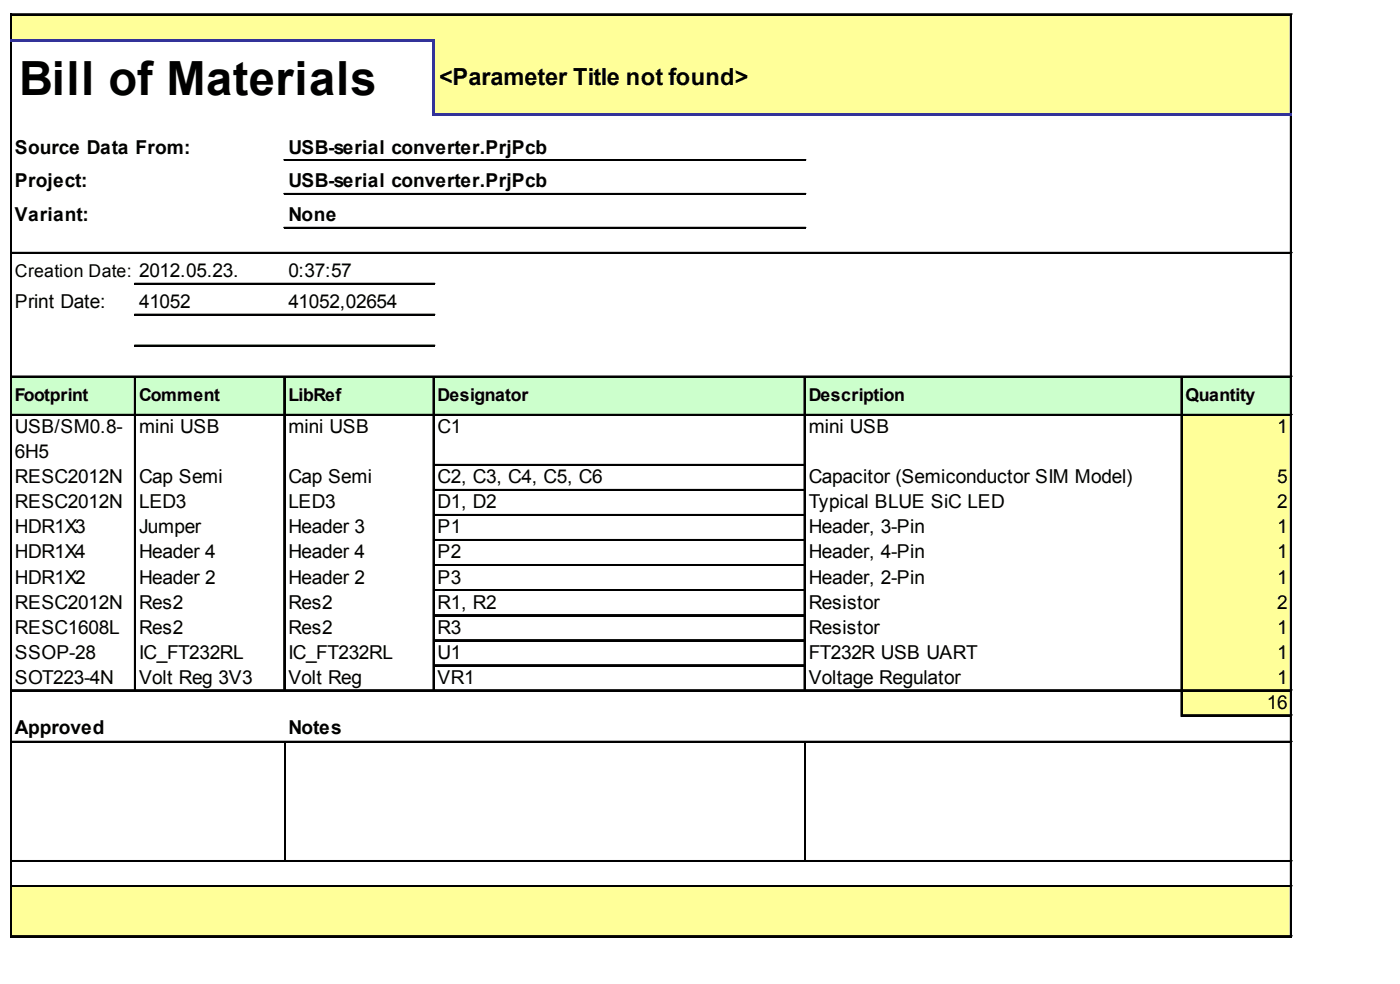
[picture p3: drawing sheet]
<svg xmlns="http://www.w3.org/2000/svg" width="288mm" height="202mm" viewBox="0 0 288 202" stroke-linecap="round" stroke-linejoin="round" font-family="sans-serif">
<defs><g id="words">
<text font-size="9.7" x="4" y="19.5">Bill of Materials</text>
<text font-size="4.8" x="90.3" y="17.5">&lt;Parameter Title not found&gt;</text>
<g font-size="3.9">
<text x="3.1" y="31.5">Source Data From:</text>
<text x="59.3" y="31.5">USB-serial converter.PrjPcb</text>
<text x="3.1" y="38.5">Project:</text>
<text x="59.3" y="38.5">USB-serial converter.PrjPcb</text>
<text x="3.1" y="45.5">Variant:</text>
<text x="59.3" y="45.5">None</text>
<text x="59.3" y="56.9">0:37:57</text>
<text x="3.1" y="63.3">Print Date:</text>
<text x="28.6" y="63.3">41052</text>
<text x="59.3" y="63.3">41052,02654</text>
<text x="3.1" y="89">USB/SM0.8-</text>
<text x="28.6" y="89">mini USB</text>
<text x="59.3" y="89">mini USB</text>
<text x="90" y="89">C1</text>
<text x="166.3" y="89">mini USB</text>
<text x="262.6" y="89">1</text>
<text x="3.1" y="94.2">6H5</text>
<text x="3.1" y="99.3">RESC2012N</text>
<text x="28.6" y="99.3">Cap Semi</text>
<text x="59.3" y="99.3">Cap Semi</text>
<text x="90" y="99.3">C2, C3, C4, C5, C6</text>
<text x="166.3" y="99.3">Capacitor (Semiconductor SIM Model)</text>
<text x="262.6" y="99.3">5</text>
<text x="3.1" y="104.4">RESC2012N</text>
<text x="28.6" y="104.4">LED3</text>
<text x="59.3" y="104.4">LED3</text>
<text x="90" y="104.4">D1, D2</text>
<text x="166.3" y="104.4">Typical BLUE SiC LED</text>
<text x="262.6" y="104.4">2</text>
<text x="3.1" y="109.6">HDR1X3</text>
<text x="28.6" y="109.6">Jumper</text>
<text x="59.3" y="109.6">Header 3</text>
<text x="90" y="109.6">P1</text>
<text x="166.3" y="109.6">Header, 3-Pin</text>
<text x="262.6" y="109.6">1</text>
<text x="3.1" y="114.7">HDR1X4</text>
<text x="3.1" y="119.9">HDR1X2</text>
<text x="28.6" y="114.7">Header 4</text>
<text x="28.6" y="119.9">Header 2</text>
<text x="59.3" y="114.7">Header 4</text>
<text x="59.3" y="119.9">Header 2</text>
<text x="90" y="114.7">P2</text>
<text x="90" y="119.9">P3</text>
<text x="166.3" y="114.7">Header, 4-Pin</text>
<text x="166.3" y="119.9">Header, 2-Pin</text>
<text x="262.6" y="114.7">1</text>
<text x="262.6" y="119.9">1</text>
<text x="3.1" y="125">RESC2012N</text>
<text x="28.6" y="125">Res2</text>
<text x="59.3" y="125">Res2</text>
<text x="90" y="125">R1, R2</text>
<text x="166.3" y="125">Resistor</text>
<text x="262.6" y="125">2</text>
<text x="3.1" y="130.2">RESC1608L</text>
<text x="28.6" y="130.2">Res2</text>
<text x="59.3" y="130.2">Res2</text>
<text x="90" y="130.2">R3</text>
<text x="166.3" y="130.2">Resistor</text>
<text x="262.6" y="130.2">1</text>
<text x="3.1" y="135.3">SSOP-28</text>
<text x="28.6" y="135.3">IC_FT232RL</text>
<text x="59.3" y="135.3">IC_FT232RL</text>
<text x="90" y="135.3">U1</text>
<text x="166.3" y="135.3">FT232R USB UART</text>
<text x="262.6" y="135.3">1</text>
<text x="3.1" y="140.4">SOT223-4N</text>
<text x="28.6" y="140.4">Volt Reg 3V3</text>
<text x="59.3" y="140.4">Volt Reg</text>
<text x="90" y="140.4">VR1</text>
<text x="166.3" y="140.4">Voltage Regulator</text>
<text x="262.6" y="140.4">1</text>
<text x="260.5" y="145.6">16</text>
<text x="3.1" y="150.7">Approved</text>
<text x="59.3" y="150.7">Notes</text>
</g>
<g font-size="3.6">
<text x="3.1" y="57">Creation Date: 2012.05.23.</text>
<text x="3.1" y="82.4">Footprint</text>
<text x="28.6" y="82.4">Comment</text>
<text x="59.3" y="82.4">LibRef</text>
<text x="90" y="82.4">Designator</text>
<text x="166.3" y="82.4">Description</text>
<text x="243.8" y="82.4">Quantity</text>
</g>
</g></defs>
<g fill="#ff9">
<path d="M2.4 3.1h263.3v5.5h-263.3z"/>
<path d="M89.1 8.3h176.6v15.4h-176.6z"/>
</g>
<path d="M2.4 77.3h263.3v8.2h-263.3z" fill="#cfc"/>
<g fill="#ff9">
<path d="M242.9 85.2h22.8v10.5h-22.8z"/>
<path d="M242.9 95.4h22.8v5.5h-22.8z"/>
<path d="M242.9 100.6h22.8v5.4h-22.8z"/>
<path d="M242.9 105.7h22.8v5.5h-22.8z"/>
<path d="M242.9 110.9h22.8v5.4h-22.8z"/>
<path d="M242.9 116h22.8v5.5h-22.8z"/>
<path d="M242.9 121.2h22.8v5.4h-22.8z"/>
<path d="M242.9 126.3h22.8v5.4h-22.8z"/>
<path d="M242.9 131.4h22.8v5.5h-22.8z"/>
<path d="M242.9 136.6h22.8v5.4h-22.8z"/>
<path d="M242.9 141.7h22.8v5.5h-22.8z"/>
<path d="M2.4 182h263.3v10.5h-263.3z"/>
</g>
<path d="M2.1 2.9v5.1M2.3 2.9v5.1M265.4 3.2v19.9M265.5 3.2v19.9" fill="none" stroke="#000" stroke-width=".3"/>
<path d="M88.8 8.6h.6v15.1h-.6z" fill="#339"/>
<g fill="none" stroke="#000" stroke-width=".3">
<path d="M2.1 8.6v183.9M2.3 8.6v183.9M2.5 2.9h263.2M2.5 3h263.2M265.4 23.7v168.8M265.5 23.7v168.8M27.7 77.6v64.4M27.8 77.6v64.4M58.4 77.6v64.4M58.5 77.6v64.4M89.1 77.6v64.4M89.2 77.6v64.4"/>
<path d="M165.4 77.6v64.4M165.5 77.6v64.4M242.9 77.6v69.6M243 77.6v69.6M58.5 152.6v24.2M165.5 152.6v24.2"/>
</g>
<g fill="#339">
<path d="M2.1 8h87.3v.6h-87.3z"/>
<path d="M89.4 23.1h176.3v.6h-176.3z"/>
</g>
<g fill="none" stroke="#000" stroke-width=".3">
<path d="M58.4 32.8h107.3M58.4 33h107.3M58.4 39.8h107.3M58.4 39.9h107.3M2.5 51.9h263.2M2.5 52h263.2M27.7 58.2h61.7M27.7 58.4h61.7M58.4 46.7h107.3M58.4 46.9h107.3M2.5 77.3h263.2M2.5 77.4h263.2"/>
<path d="M27.7 64.6h61.7M27.7 64.7h61.7M27.7 70.9h61.7M27.7 71.1h61.7M2.5 85.2h263.2M2.5 85.3h263.2M89.4 95.4h76M89.4 95.6h76M89.4 100.6h76M89.4 100.7h76M89.4 105.7h76M89.4 105.9h76"/>
<path d="M89.4 110.9h76M89.4 111h76M89.4 116h76M89.4 116.2h76M89.4 121.2h76M89.4 121.3h76M89.4 126.3h76M89.4 126.4h76M89.4 131.4h76M89.4 131.6h76M89.4 136.6h76M89.4 136.7h76"/>
<path d="M2.5 141.7h263.2M2.5 141.9h263.2M2.5 152.3h263.2M2.5 152.5h263.2M243.2 146.9h22.5M243.2 147h22.5M2.5 176.8h263.2M2.5 177h263.2M2.5 182h263.2M2.5 182.1h263.2M2.5 192.2h263.2M2.5 192.4h263.2"/>
</g>
<use href="#words"/>
</svg>
